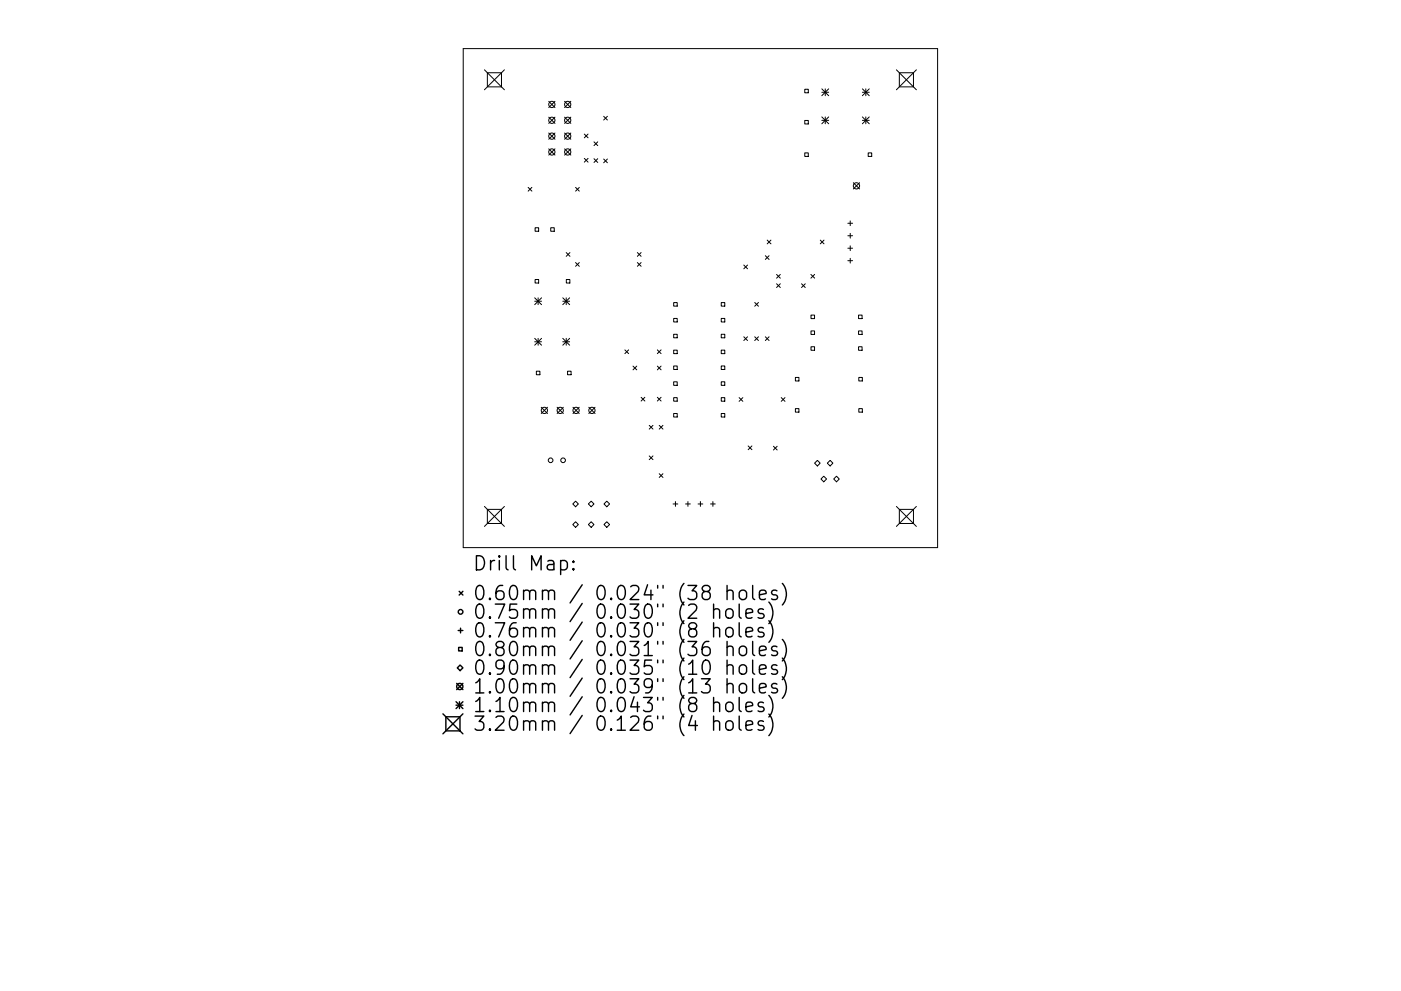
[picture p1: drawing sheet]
<svg xmlns="http://www.w3.org/2000/svg" width="297mm" height="210mm" viewBox="0 0 297 210" stroke-linecap="round" stroke-linejoin="round" font-family="sans-serif">
<defs><g id="words">
<g font-size="4.2">
<text x="100.1" y="121.1">Drill Map:</text>
<text x="100.1" y="127.4">0.60mm / 0.024&quot; (38 holes)</text>
<text x="100.1" y="131.3">0.75mm / 0.030&quot; (2 holes)</text>
<text x="100.1" y="135.3">0.76mm / 0.030&quot; (8 holes)</text>
<text x="100.1" y="139.2">0.80mm / 0.031&quot; (36 holes)</text>
<text x="100.1" y="143.2">0.90mm / 0.035&quot; (10 holes)</text>
<text x="100.1" y="147.2">1.00mm / 0.039&quot; (13 holes)</text>
<text x="100.1" y="151.1">1.10mm / 0.043&quot; (8 holes)</text>
<text x="100.1" y="155.1">3.20mm / 0.126&quot; (4 holes)</text>
</g>
</g></defs>
<g fill="none" stroke="#000" stroke-width=".21">
<path d="M98.2 10.3h100.6v105.9h-100.6zM102.7 14.8l4.2 4.2M103.3 15.4h3v3h-3zM106.9 14.8l-4.2 4.2M170.6 18.9h.8v.8h-.8zM174.2 18.9l1.5 1.4M174.2 19.6h1.5M175 18.9v1.4M175.7 18.9l-1.5 1.4M182.8 19.6h1.5M182.8 18.9l1.5 1.4M183.6 18.9v1.4"/>
<path d="M184.3 18.9l-1.5 1.4M190.1 14.8l4.2 4.2M190.7 15.4h3v3h-3zM194.3 14.8l-4.2 4.2M112 39.8l.8 .8M112.8 39.8l-.8 .8M116.3 21.5l1.4 1.3M116.3 24.9l1.4 1.3M116.3 28.2l1.4 1.3M116.3 31.6l1.4 1.3M117.7 21.5l-1.4 1.3M117.7 24.9l-1.4 1.3"/>
<path d="M117.7 28.2l-1.4 1.3M117.7 31.6l-1.4 1.3M119.7 24.9l1.3 1.3M119.7 28.2l1.3 1.3M119.7 31.6l1.3 1.3M119.7 21.5l1.3 1.3M121 21.5l-1.3 1.3M121 24.9l-1.3 1.3M121 28.2l-1.3 1.3M121 31.6l-1.3 1.3M122 39.8l.8 .8M122.8 39.8l-.8 .8"/>
<path d="M123.9 28.4l.8 .8M123.9 33.6l.8 .8M124.7 28.4l-.8 .8M124.7 33.6l-.8 .8M125.9 30.1l.8 .8M125.9 33.7l.8 .8M126.7 30.1l-.8 .8M126.7 33.7l-.8 .8M128 24.7l.8 .8M128 33.7l.8 .8M128.8 24.7l-.8 .8M128.8 33.7l-.8 .8"/>
<path d="M170.6 25.6h.8v.7h-.8zM170.6 32.4h.8v.8h-.8zM174.2 24.8l1.5 1.5M174.2 25.5h1.5M175 24.8v1.5M175.7 24.8l-1.5 1.5M180.9 38.8l1.3 1.3M182.2 38.8l-1.3 1.3M182.8 25.5h1.5M182.8 24.8l1.5 1.5M183.6 24.8v1.5M184.1 32.4h.7v.8h-.7z"/>
<path d="M184.3 24.8l-1.5 1.5M113.5 48.3h.7v.8h-.7zM113.5 59.3h.7v.8h-.7zM116.8 48.3h.7v.8h-.7zM120 53.6l.8 .8M120.1 59.3h.7v.8h-.7zM120.8 53.6l-.8 .8M122 55.7l.8 .8M122.8 55.7l-.8 .8M135.1 53.6l.8 .8M135.1 55.7l.8 .8M135.9 53.6l-.8 .8"/>
<path d="M135.9 55.7l-.8 .8M157.7 56.2l.8 .8M158.5 56.2l-.8 .8M162.3 54.3l.8 .7M162.7 50.9l.8 .8M163.1 54.3l-.8 .7M163.5 50.9l-.8 .8M164.6 58.2l.8 .8M165.4 58.2l-.8 .8M171.9 58.2l.8 .8M172.7 58.2l-.8 .8M173.9 50.9l.8 .8"/>
<path d="M174.7 50.9l-.8 .8M179.8 47.4h1M179.8 50h1M179.8 52.7h1M179.8 55.3h1M180.3 46.9v1M180.3 49.5v1M180.3 52.2v1M180.3 54.8v1M113.4 63.2l1.4 1.4M113.4 63.9h1.4M113.4 71.8l1.4 1.4"/>
<path d="M113.4 72.5h1.4M113.7 78.8h.8v.7h-.8zM114.1 63.2v1.4M114.1 71.8v1.4M114.8 63.2l-1.4 1.4M114.8 71.8l-1.4 1.4M119.3 63.9h1.5M119.3 72.5h1.5M119.3 63.2l1.5 1.4M119.3 71.8l1.5 1.4M120 63.2v1.4M120 71.8v1.4"/>
<path d="M120.3 78.8h.8v.7h-.8zM120.8 63.2l-1.5 1.4M120.8 71.8l-1.5 1.4M132.5 74.2l.8 .8M133.3 74.2l-.8 .8M134.2 77.7l.8 .8M135 77.7l-.8 .8M139.4 74.2l.8 .8M139.4 77.7l.8 .8M140.2 74.2l-.8 .8M140.2 77.7l-.8 .8M142.8 64.2h.8v.7h-.8z"/>
<path d="M142.8 67.6h.8v.7h-.8zM142.8 70.9h.8v.8h-.8zM142.8 74.3h.8v.7h-.8zM142.8 77.6h.8v.8h-.8zM152.9 64.2h.8v.7h-.8zM152.9 67.6h.8v.7h-.8zM152.9 70.9h.8v.8h-.8zM152.9 74.3h.8v.7h-.8zM152.9 77.6h.8v.8h-.8zM157.7 71.5l.8 .7M158.5 71.5l-.8 .7M160 64.2l.8 .8"/>
<path d="M160 71.5l.8 .7M160.8 64.2l-.8 .8M160.8 71.5l-.8 .7M162.3 71.5l.8 .7M163.1 71.5l-.8 .7M164.6 60.2l.8 .8M165.4 60.2l-.8 .8M169.9 60.2l.8 .8M170.7 60.2l-.8 .8M171.9 66.8h.8v.8h-.8zM171.9 70.2h.8v.8h-.8zM171.9 73.6h.8v.7h-.8z"/>
<path d="M182 66.8h.8v.8h-.8zM182 70.2h.8v.8h-.8zM182 73.6h.8v.7h-.8zM114.8 86.4l1.3 1.3M116.1 86.4l-1.3 1.3M118.1 86.4l1.3 1.3M119.4 86.4l-1.3 1.3M121.5 86.4l1.3 1.3M122.8 86.4l-1.3 1.3M124.8 86.4l1.4 1.3M126.2 86.4l-1.4 1.3M135.9 84.3l.8 .8"/>
<path d="M136.7 84.3l-.8 .8M137.6 90.2l.8 .8M137.6 96.7l.8 .8M138.4 90.2l-.8 .8M138.4 96.7l-.8 .8M139.4 84.3l.8 .8M139.8 90.2l.8 .8M140.2 84.3l-.8 .8M140.6 90.2l-.8 .8M142.8 81h.8v.8h-.8zM142.8 84.4h.8v.7h-.8zM142.8 87.7h.8v.8h-.8z"/>
<path d="M152.9 81h.8v.8h-.8zM152.9 84.4h.8v.7h-.8zM152.9 87.7h.8v.8h-.8zM156.7 84.4l.8 .8M157.5 84.4l-.8 .8M158.6 94.6l.8 .8M159.4 94.6l-.8 .8M164 94.7l.8 .8M164.8 94.7l-.8 .8M165.6 84.4l.8 .8M166.4 84.4l-.8 .8M168.6 80.1h.8v.7h-.8z"/>
<path d="M168.6 86.7h.8v.7h-.8zM172.7 98.3l.6-.6 .6 .6-.6 .6zM175.4 98.3l.6-.6 .6 .6-.6 .6zM182.1 80.1h.7v.7h-.7zM182.1 86.7h.7v.7h-.7zM102.7 107.5l4.2 4.2M103.3 108.1h3v3h-3zM106.9 107.5l-4.2 4.2M122 106.3l.6 .6-.6 .6-.6-.6zM122 110.7l.6 .6-.6 .6-.6-.6zM124.7 106.9l.6-.6 .6 .6-.6 .6zM125.3 110.7l.6 .6-.6 .6-.6-.6z"/>
<path d="M128.6 106.3l.6 .6-.6 .6-.5-.6zM128.6 110.7l.6 .6-.6 .6-.5-.6zM139.8 100.5l.8 .8M140.6 100.5l-.8 .8M142.7 106.9h1M143.2 106.4v1M145.3 106.9h1.1M145.9 106.4v1M148 106.9h1M148.5 106.4v1M150.6 106.9h1.1M151.1 106.4v1"/>
<path d="M174.7 101l.5 .6-.5 .6-.6-.6zM177.4 101l.5 .6-.5 .6-.6-.6zM190.1 107.5l4.2 4.2M190.7 108.1h3v3h-3zM194.3 107.5l-4.2 4.2"/>
<circle cx="117" cy="22.2" r=".66"/>
<circle cx="117" cy="25.5" r=".66"/>
<circle cx="117" cy="28.9" r=".66"/>
<circle cx="117" cy="32.2" r=".66"/>
<circle cx="120.4" cy="22.2" r=".66"/>
<circle cx="120.4" cy="25.5" r=".66"/>
<circle cx="120.4" cy="28.9" r=".66"/>
<circle cx="120.4" cy="32.2" r=".66"/>
<circle cx="181.6" cy="39.4" r=".66"/>
<circle cx="115.4" cy="87.1" r=".66"/>
<circle cx="116.7" cy="97.7" r=".5"/>
<circle cx="118.8" cy="87.1" r=".66"/>
<circle cx="119.4" cy="97.7" r=".5"/>
<circle cx="122.1" cy="87.1" r=".66"/>
<circle cx="125.5" cy="87.1" r=".66"/>
</g>
<g fill="none" stroke="#000" stroke-width=".3">
<path d="M118.9 119.1l.8-.2 .6 .6v.8l-.3 .5-.3 .1-.8-.1M121.6 119.1l.1 .1-.1 .1-.2-.1 .2-.1v.2M97.1 133.8h1M97.2 137.4h.8v.7h-.8zM97.4 125.5l.7 .7M97.6 133.3v1M98.1 125.5l-.7 .7M121.6 120.6l.1 .2-.1 .1-.2-.1 .2-.2v.3M151.3 129.5a.74 .74 0 0 1 1.3 .1v1.6M151.3 133.4a.74 .74 0 0 1 1.3 .2v1.5M151.3 128.2v3M151.3 132.1v3"/>
<path d="M154 133.4a.81 .81 0 0 1 .8-.3 .81 .81 0 0 1 .6 .6v.9a.81 .81 0 0 1-.7 .6 .81 .81 0 0 1-.8-.6v-.9zM154.2 125.5a.74 .74 0 0 1 1.2 .1v1.6M154.2 129.3a.81 .81 0 0 1 1.2 .4v.9a.81 .81 0 0 1-.7 .6 .81 .81 0 0 1-.8-.6v-.9zM154.2 137.4a.74 .74 0 0 1 1.2 .1v1.6M154.2 124.2v3M154.2 136.1v3M156.7 128.2v2.5l.5 .5M156.7 132.1v2.6l.5 .4M156.9 125.5a.81 .81 0 0 1 .8-.3 .81 .81 0 0 1 .6 .6v.8a.81 .81 0 0 1-.8 .6 .81 .81 0 0 1-.8-.6v-.8zM156.9 137.4a.81 .81 0 0 1 .8-.3 .81 .81 0 0 1 .6 .6v.8a.81 .81 0 0 1-.8 .6 .81 .81 0 0 1-.8-.6v-.8zM158.2 130.2l1.4-.3-.2-.6-.8-.1-.4 .4v1.1l.1 .3 .3 .2 .8-.2M158.2 134.1l1.4-.3-.2-.5-.8-.2-.4 .5v1.1l.1 .3 .3 .1 .8-.1"/>
<path d="M159.6 124.2v2.6l.4 .4M159.6 136.1v2.6l.4 .4M161 126.2l1.4-.3-.1-.5-.9-.2-.4 .4v1.2l.2 .3 .2 .1 .9-.1M161 138.1l1.4-.3-.1-.6-.9-.1-.4 .4v1.2l.2 .2 .2 .2 .9-.2M161.9 129.3l-.7-.1-.5 .4 .2 .4 1 .3 .1 .3-.1 .4-.3 .2-.9-.2M161.9 133.3l-.7-.2-.5 .5 .2 .4 1 .3 .1 .3-.1 .4-.3 .1-.9-.1M163 127.7a3.4 3.4 0 0 1 0 4.6M163 131.7a3.4 3.4 0 0 1 0 4.6M164.7 125.4l-.7-.2-.4 .4 .1 .5 1 .3 .2 .2-.2 .5-.3 .1-.8-.1M164.7 137.2l-.7-.1-.4 .4 .1 .4 1 .3 .2 .3-.2 .4-.3 .2-.8-.2M165.9 123.8a3.4 3.4 0 0 1 0 4.6M165.9 135.7a3.4 3.4 0 0 1 0 4.5"/>
<path d="M165.9 139.6a3.4 3.4 0 0 1 0 4.6M93.9 151.5l4.2 4.2M94.5 152.1h3v3h-3zM96.7 148.9l1.4 1.4M96.7 149.6h1.4M96.8 145l1.3 1.3M97 141.7l.6-.6 .5 .6-.5 .6zM97.4 148.9v1.4M98.1 145l-1.3 1.3M98.1 148.9l-1.4 1.4M98.1 151.5l-4.2 4.2M151.3 149.3a.74 .74 0 0 1 1.3 .1v1.6"/>
<path d="M151.3 153.2a.74 .74 0 0 1 1.3 .2v1.5M151.3 148v3M151.3 151.9v3M154 149.3a.81 .81 0 0 1 .8-.3 .81 .81 0 0 1 .6 .5v.9a.81 .81 0 0 1-.7 .6 .81 .81 0 0 1-.8-.6v-.9zM154 153.2a.81 .81 0 0 1 .8-.3 .81 .81 0 0 1 .6 .6v.9a.81 .81 0 0 1-.7 .6 .81 .81 0 0 1-.8-.6v-.9zM154.2 141.3a.74 .74 0 0 1 1.2 .2v1.5M154.2 145.3a.74 .74 0 0 1 1.2 .1v1.6M154.2 140v3M154.2 144v3M156.7 148v2.5l.5 .5M156.7 151.9v2.6l.5 .4M156.9 141.3a.81 .81 0 0 1 .8-.3 .81 .81 0 0 1 .6 .6v.9a.81 .81 0 0 1-.8 .6 .81 .81 0 0 1-.8-.6v-.9z"/>
<path d="M156.9 145.3a.81 .81 0 0 1 .8-.3 .81 .81 0 0 1 .6 .6v.8a.81 .81 0 0 1-.8 .6 .81 .81 0 0 1-.8-.6v-.8zM158.2 150l1.4-.3-.2-.6-.8-.1-.4 .4v1.1l.1 .3 .3 .2 .8-.2M158.2 153.9l1.4-.3-.2-.5-.8-.2-.4 .5v1.1l.1 .3 .3 .1 .8-.1M159.6 140v2.6l.4 .4M159.6 144v2.6l.4 .4M161 142l1.4-.2-.1-.6-.9-.2-.4 .5v1.1l.2 .3 .2 .1 .9-.1M161 146l1.4-.3-.1-.5-.9-.2-.4 .4v1.2l.2 .3 .2 .1 .9-.1M161.9 149.1l-.7-.1-.5 .4 .2 .4 1 .3 .1 .3-.1 .4-.3 .2-.9-.2M161.9 153.1l-.7-.2-.5 .5 .2 .4 1 .3 .1 .3-.1 .4-.3 .1-.9-.1M163 147.5a3.4 3.4 0 0 1 0 4.6M163 151.5a3.4 3.4 0 0 1 0 4.6M164.7 141.2l-.7-.2-.4 .5 .1 .4 1 .3 .2 .3-.2 .4-.3 .1-.8-.1"/>
<path d="M164.7 145.2l-.7-.2-.4 .4 .1 .5 1 .3 .2 .2-.2 .5-.3 .1-.8-.1M165.9 143.6a3.4 3.4 0 0 1 0 4.6"/>
<circle cx="97.6" cy="129.8" r=".5"/>
<circle cx="97.5" cy="145.7" r=".66"/>
</g>
<use href="#words"/>
</svg>
